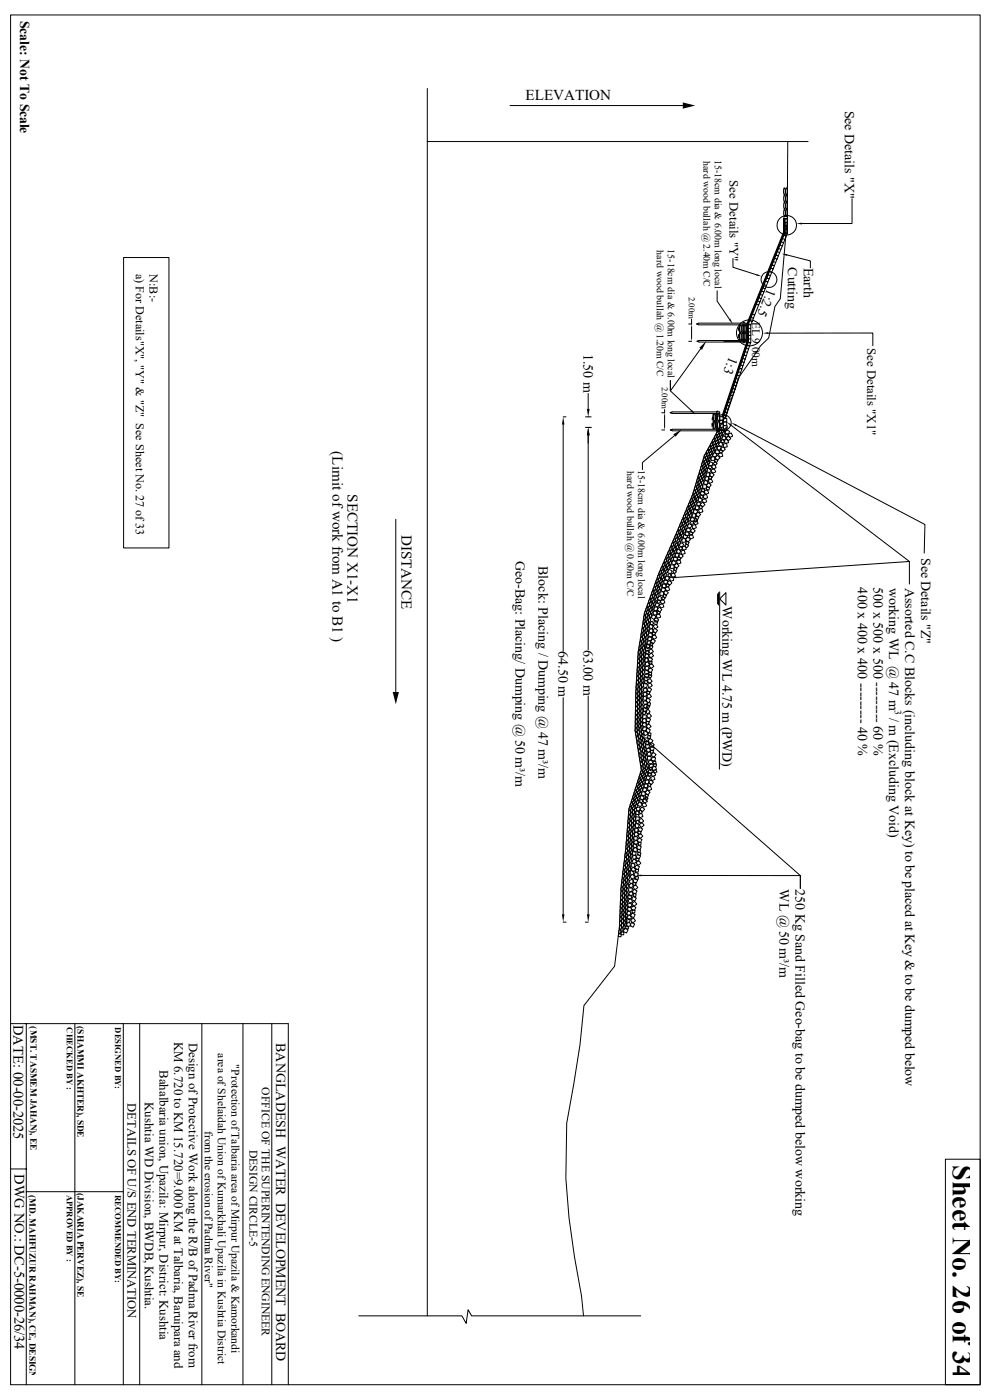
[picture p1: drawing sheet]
<svg xmlns="http://www.w3.org/2000/svg" width="297mm" height="420mm" viewBox="0 0 297 420" stroke-linecap="round" stroke-linejoin="round" font-family="sans-serif">
<defs><g id="words">
<text font-size="8.4" x="285.6" y="349.5" transform="rotate(90 285.6 349.5)">Sheet No. 26 of 34</text>
<g font-size="4.5">
<text x="157.5" y="29.9">ELEVATION</text>
<text x="99.6" y="135.4" transform="rotate(90 99.6 135.4)">(Limit of work from A1 to B1 )</text>
<text x="104.2" y="148.3" transform="rotate(90 104.2 148.3)">SECTION X1-X1</text>
<text x="120.4" y="160.4" transform="rotate(90 120.4 160.4)">DISTANCE</text>
</g>
<g font-size="4.4">
<text x="4" y="307.5" transform="rotate(90 4 307.5)">DATE: 00-00-2025</text>
<text x="4.3" y="352.2" transform="rotate(90 4.3 352.2)">DWG NO.: DC-5-0000-26/34</text>
</g>
<g font-size="4.2">
<text x="253.2" y="33.2" transform="rotate(90 253.2 33.2)">See Details &quot;X&quot;</text>
<text x="236.1" y="80.2" transform="rotate(90 236.1 80.2)">Cutting</text>
<text x="240.9" y="80.3" transform="rotate(90 240.9 80.3)">Earth</text>
<text x="174.9" y="106.2" transform="rotate(90 174.9 106.2)">1.50 m</text>
<text x="276.1" y="167.3" transform="rotate(90 276.1 167.3)">See Details &quot;Z&quot;</text>
<text x="154.5" y="168.3" transform="rotate(90 154.5 168.3)">Geo-Bag: Placing/ Dumping @ 50 m³/m</text>
<text x="161.4" y="169.8" transform="rotate(90 161.4 169.8)">Block: Placing / Dumping @ 47 m³/m</text>
<text x="257" y="176.2" transform="rotate(90 257 176.2)">400 x 400 x 400 --------- 40 %</text>
<text x="261.7" y="176.1" transform="rotate(90 261.7 176.1)">500 x 500 x 500 --------- 60 %</text>
<text x="266.5" y="176.3" transform="rotate(90 266.5 176.3)">working WL @ 47 m / m (Excluding Void)</text>
<text x="271.3" y="176.3" transform="rotate(90 271.3 176.3)">Assorted C.C Blocks (including block at Key) to be placed at Key &amp; to be dumped below</text>
<text x="216.5" y="181.9" transform="rotate(90 216.5 181.9)">Working WL 4.75 m (PWD)</text>
<text x="167.4" y="195.4" transform="rotate(90 167.4 195.4)">64.50 m</text>
<text x="174.9" y="194.9" transform="rotate(90 174.9 194.9)">63.00 m</text>
<text x="233.6" y="266.8" transform="rotate(90 233.6 266.8)">WL @ 50 m³/m</text>
<text x="238.4" y="266.7" transform="rotate(90 238.4 266.7)">250 Kg Sand Filled Geo-bag to be dumped below working</text>
<text x="82.8" y="312.9" transform="rotate(90 82.8 312.9)">BANGLADESH WATER DEVELOPMENT BOARD</text>
</g>
<g font-size="4.1">
<text x="6" y="6.2" transform="rotate(90 6 6.2)">Scale: Not To Scale</text>
<text x="230" y="86.4" transform="rotate(112 230 86.4)">1:2.5</text>
<text x="218.6" y="106.7" transform="rotate(112 218.6 106.7)">1:3</text>
</g>
<g font-size="3.9">
<text x="218.6" y="54.1" transform="rotate(90 218.6 54.1)">See Details &quot;Y&quot;</text>
<text x="259.9" y="104.4" transform="rotate(90 259.9 104.4)">See Details &quot;X1&quot;</text>
<text x="52.2" y="312.5" transform="rotate(90 52.2 312.5)">KM 6.720 to KM 15.720=9.000 KM at Talbaria, Baruipara and</text>
<text x="56.6" y="312.8" transform="rotate(90 56.6 312.8)">Design of Protective Work along the R/B of Padma River from</text>
<text x="47.8" y="321.1" transform="rotate(90 47.8 321.1)">Bahalbaria union, Upazila: Mirpur, District: Kushtia</text>
<text x="43.4" y="330.6" transform="rotate(90 43.4 330.6)">Kushtia WD Division, BWDB, Kushtia.</text>
</g>
<text font-size="3.8" x="38.2" y="330.9" transform="rotate(90 38.2 330.9)">DETAILS OF U/S END TERMINATION</text>
<g font-size="3.6">
<text x="40.7" y="82.1" transform="rotate(90 40.7 82.1)">a) For Details&quot;X&quot;, &quot;Y&quot; &amp; &quot;Z&quot; See Sheet No. 27 of 33</text>
<text x="44.8" y="82.3" transform="rotate(90 44.8 82.3)">N:B:-</text>
</g>
<g font-size="3.5">
<text x="65.3" y="316" transform="rotate(90 65.3 316)">area of Shelaidah Union of Kumarkhali Upazila in Kushtia District</text>
<text x="69.3" y="319.3" transform="rotate(90 69.3 319.3)">&quot;Protection of Talbaria area of Mirpur Upazila &amp; Kamorkandi</text>
<text x="78.5" y="326.1" transform="rotate(90 78.5 326.1)">OFFICE OF THE SUPERINTENDING ENGINEER</text>
<text x="61.3" y="339.2" transform="rotate(90 61.3 339.2)">from the erosion of Padma River&quot;</text>
<text x="74.8" y="345" transform="rotate(90 74.8 345)">DESIGN CIRCLE-5</text>
</g>
<text font-size="3.4" x="225.4" y="96.5" transform="rotate(90 225.4 96.5)">EL 9.00m</text>
<g font-size="3">
<text x="214.2" y="47.9" transform="rotate(90 214.2 47.9)">15-18cm dia &amp; 6.00m long local</text>
<text x="210.8" y="48.2" transform="rotate(90 210.8 48.2)">hard wood bullah @ 2.40m C/C</text>
<text x="196.8" y="75.1" transform="rotate(90 196.8 75.1)">hard wood bullah @ 1.20m C/C</text>
<text x="200.2" y="74.8" transform="rotate(90 200.2 74.8)">15-18cm dia &amp; 6.00m long local</text>
<text x="187.9" y="141.2" transform="rotate(90 187.9 141.2)">hard wood bullah @ 0.60m C/C</text>
<text x="191.3" y="140.9" transform="rotate(90 191.3 140.9)">15-18cm dia &amp; 6.00m long local</text>
</g>
<text font-size="2.9" x="268.2" y="213" transform="rotate(90 268.2 213)">3</text>
<g font-size="2.8">
<text x="9.1" y="307.9" transform="rotate(90 9.1 307.9)">(MST. TASMEM JAHAN), EE</text>
<text x="23.2" y="307.9" transform="rotate(90 23.2 307.9)">(SHAMMI AKHTER), SDE</text>
<text x="8.9" y="358.5" transform="rotate(90 8.9 358.5)">(MD. MAHFUZUR RAHMAN), CE, DESIGN</text>
<text x="23.2" y="357.9" transform="rotate(90 23.2 357.9)">(JAKARIA PERVEZ), SE</text>
</g>
<g font-size="2.6">
<text x="206.4" y="89" transform="rotate(90 206.4 89)">2.00m</text>
<text x="198.3" y="116" transform="rotate(90 198.3 116)">2.00m</text>
<text x="20" y="308.2" transform="rotate(90 20 308.2)">CHECKED BY :</text>
<text x="34.5" y="308.2" transform="rotate(90 34.5 308.2)">DESIGNED BY:</text>
<text x="20" y="358.4" transform="rotate(90 20 358.4)">APPROVED BY :</text>
<text x="34.5" y="358.4" transform="rotate(90 34.5 358.4)">RECOMMENDED BY:</text>
</g>
</g></defs>
<g fill="none" stroke="#000" stroke-width=".3">
<path d="M3.2 4.5h290.6v410.9h-290.6zM128.1 26.5v368.3M152.9 31.7h51.7M128.1 42.5h114.1M235 56.3a1.96 1.96 0 0 1 0 2.1l-.2-.7zM235 58.5a1.48 1.48 0 0 1 .3 1.9l-.1 .2a1.48 1.48 0 0 1-.3-1.9zM235.6 58.5a1.48 1.48 0 0 1 .2 1.9v.2a1.48 1.48 0 0 1-.3-1.9zM235.6 56.3a1.96 1.96 0 0 1 0 2.1l-.2-.7zM236 55.2v14.7M236.1 42.5l-.2 23.5-2.1 23.6-1.6 2.3-1.8 9.5-2.5 2.4-6.5 9.4-4 11.7-6.3 11.8-3.6 11.8-10.1 23.6-4.2 11.8-1.9 11.7-.8 11.8-.2 11.8 1.9 11.8-3.7 11.7-1 11.8-1.4 11.8-.5 11.8-1.4 11.8-9.2 11.8-1.2 11.7-4 23.6a194.1 194.1 0 0 0 4.5 51.8l.6 6M255.4 59.6v7.5h-15.1M37 77.3h13.6v87.1h-13.6z"/>
<path d="M219.7 77.6v2.6l7 2.2M231.4 79.5l.7 .2M231.8 78.5l.7 .2M232.2 77.5l.7 .3M232.6 76.5l.7 .3M233 75.5l.6 .3M233.4 74.5l.6 .3M233.8 73.5l.6 .3M234.2 72.6l.6 .2M234.6 71.6l.6 .2M234.9 70.6l.7 .3M235 60.7a1.48 1.48 0 0 1 .3 1.9l-.1 .1a1.48 1.48 0 0 1-.3-1.8z"/>
<path d="M235 62.9a1.48 1.48 0 0 1 .3 1.8l-.1 .2a1.48 1.48 0 0 1-.3-1.9zM235.1 65.6v4.1l-11.1 27.5v5.4l-7.4 22.4M235.3 67.8h.7M235.3 69.7l-11 27.6v5.4l.6 .3M235.3 68.8h.7M235.6 60.7a1.48 1.48 0 0 1 .3 1.9l-.1 .1a1.48 1.48 0 0 1-.3-1.8zM235.6 62.8a1.48 1.48 0 0 1 .3 1.9l-.1 .2a1.48 1.48 0 0 1-.3-1.9zM235.9 76.5l7 1.8v2M236 64.9h-1.1v.7h1.1h-.7v4.3l.6 .2M236 66.7h-.7v3.2h.7M236 65.6h-1.2v4l-11 27.6v5.4l-7.5 22.4M236 69.9l-11 27.6"/>
<path d="M207.3 95.8v1.4h-.9M207.3 98.2v3.2M208.7 97.2l.7-.3h14.2v.6h-14.2zM214.9 87.2v3.1l3.7 5.5M221.7 98.7l-.3-.3 .3 .3-.3 .3M221.7 98.9l-.3-.2 .3 .2-.3 .4M221.7 97.5v4.7M221.9 97.5a2.06 2.06 0 0 1 .1 2.3l-.3-1.1zM221.9 99.8a2.06 2.06 0 0 1 .1 2.3l-.3-1.1zM222.5 97.5a2.06 2.06 0 0 1 .1 2.3l-.3-1.1zM222.6 99.8a2.06 2.06 0 0 1 0 2.3l-.2-1.1zM222.7 96.9l.1-.2 .3 .2"/>
<path d="M222.7 97.5l.1 .2 .3-.2M222.7 97.1l.1 5.7M223.2 97.4a2.06 2.06 0 0 1 .1 2.3l-.3-1zM223.2 99.7a2.06 2.06 0 0 1 .1 2.4l-.3-1.1zM223.6 97.5v5.1h-14.1l-.7-.2 .7-.2h14.1M224.3 98.5h.7M224.3 97.5h.7M224.3 97.2l.7 .3M224.7 96.2l.7 .3M225 99.6h-.7v3.1h.7M225 97.5v5.2M225.1 95.2l.7 .3"/>
<path d="M225.5 94.2l.6 .3M226.7 91.3l.6 .2M227.1 90.3l.7 .3M227.5 89.3l.6 .3M227.9 88.3l.6 .3M228.3 87.3l.6 .3M228.6 86.4l.7 .2M229.1 85.4l.6 .2M229.4 84.4l.7 .2M229.8 83.4l.7 .3M230.2 99.9h31.4v3.8M230.3 82.4l.6 .3"/>
<path d="M230.6 81.4l.7 .3M231 80.4l.7 .3M176.3 118v4.7M206.4 102.4h.9M210 104.6l-9.1 12.7v-3.1v3.1l6.3 5.8M216.6 102.2l.6 .2h6.4M218.6 119.6l.7 .2M218.9 118.6l.7 .2M219.3 117.6l.7 .2M219.6 116.5l.7 .3M220 115.6l.6 .2M220.3 114.6l.7 .2"/>
<path d="M220.6 113.5l.7 .2M221 112.5l.7 .3M221.3 111.5l.7 .3M221.7 100.8l-.3-.3 .3 .3-.4 .3M221.7 101l-.3-.3 .3 .3-.4 .3M221.7 110.5l.6 .2M222 109.5l.6 .2M222.3 108.5l.7 .3M222.6 107.5l.7 .2M222.7 102.2l.1-.3 .3 .3M222.7 102.6l.1 .3 .3-.3M223 106.5l.6 .2"/>
<path d="M223.3 105.5l.7 .2M223.6 104.5l.7 .2M224 103.5l.7 .2M224.3 100.6h.7zM224.3 101.7h.7M224.3 100.6h.7M224.3 102.6l-7.6 22.7 .7 .2 7.6-22.8M168.8 125.1h.8M168.8 127.4v68M175.5 128.2h1.7M175.5 125.1h1.7M176.3 130.6v64.3"/>
<path d="M198.3 129h.9M199.2 122.9v.9h-.9M199.2 124.8v3.3M202.1 130.7l-9.6 8.1v2.1M210.4 138.8l.3-.3a.64 .64 0 0 1 .3 .7 .64 .64 0 0 1-.6 .5zM210.8 139.5l.3-.3a.64 .64 0 0 1 .2 .7 .64 .64 0 0 1-.6 .4zM210.9 137.6l.3-.3a.64 .64 0 0 1 .2 .7 .64 .64 0 0 1-.6 .4zM211.2 138.3l.3-.3a.64 .64 0 0 1 .2 .7 .64 .64 0 0 1-.6 .4zM211.3 136.4l.3-.3a.63 .63 0 0 1 .1 .7 .63 .63 0 0 1-.7 .4zM211.5 138.9l.3-.3a.64 .64 0 0 1 .2 .6 .64 .64 0 0 1-.5 .5zM211.5 137l.3-.3a.64 .64 0 0 1 .3 .7 .64 .64 0 0 1-.6 .5zM211.8 139.5l.3-.3a.64 .64 0 0 1 .3 .7 .64 .64 0 0 1-.6 .5z"/>
<path d="M211.9 137.6l.3-.3a.64 .64 0 0 1 .2 .7 .64 .64 0 0 1-.6 .5zM212.1 135h.1a.63 .63 0 0 1 .1 .7 .63 .63 0 0 1-.6 .3l.1-.6zM212.1 136.1l.3-.3a.63 .63 0 0 1 .1 .7 .63 .63 0 0 1-.7 .4zM212.2 138.4l.3-.3a.64 .64 0 0 1 .2 .7 .64 .64 0 0 1-.5 .4zM212.3 136.8l.3-.2a.63 .63 0 0 1 .1 .7 .63 .63 0 0 1-.7 .3zM212.4 137.6l.3-.3a.63 .63 0 0 1 .1 .8 .63 .63 0 0 1-.6 .3zM212.5 134.2l.3-.3a.63 .63 0 0 1 .1 .7 .63 .63 0 0 1-.6 .4zM212.7 134.9l.3-.2a.63 .63 0 0 1 .1 .7 .63 .63 0 0 1-.6 .3zM212.7 138.5l1 .4-.4 1-1-.5zM212.9 135.7l.3-.3a.63 .63 0 0 1 .1 .7 .63 .63 0 0 1-.7 .4zM213.1 136.4l.3-.2a.63 .63 0 0 1 .1 .7 .63 .63 0 0 1-.7 .3zM213.1 137.1l1.1-.1v1.1h-1.1z"/>
<path d="M213.1 133l.3-.2a.63 .63 0 0 1 .1 .7 .63 .63 0 0 1-.6 .3zM213.2 139.8l1-.5 .4 1-.9 .5zM213.3 133.8l.3-.2a.63 .63 0 0 1 .1 .7 .63 .63 0 0 1-.7 .3zM213.4 134.6l.3-.2a.63 .63 0 0 1 .1 .7 .63 .63 0 0 1-.6 .3zM213.7 135.4l.3-.3a.63 .63 0 0 1 .1 .8 .63 .63 0 0 1-.7 .3zM213.7 125.3l-.3-.3 .3 .3-.3 .3M213.7 125.6l-.3-.3 .3 .3-.3 .3M213.7 127.4l-.3-.3 .3 .3-.3 .3M213.7 127.6l-.3-.3 .3 .3-.3 .4M213.7 124v4.8M213.7 131.8l.3-.2a.63 .63 0 0 1 .1 .7 .63 .63 0 0 1-.6 .3zM213.7 139l.7-.5 .5 .6-.6 .6z"/>
<path d="M214 124a2.06 2.06 0 0 1 0 2.4l-.3-1.1zM214 126.4a2.06 2.06 0 0 1 0 2.3l-.3-1.1zM214 135.8l.9 .5-.6 .9-.9-.5zM214.1 132.5l.1-.1a.63 .63 0 0 1 .1 .7 .63 .63 0 0 1-.6 .4v-.6zM214.1 133.4l.3-.2a.63 .63 0 0 1 .1 .7 .63 .63 0 0 1-.7 .3zM214.2 134.2l.3-.3a.63 .63 0 0 1 .1 .8 .63 .63 0 0 1-.6 .3zM214.3 137.3l.8-.7 .7 .8-.8 .7zM214.4 130.7l.3-.3a.63 .63 0 0 1 .1 .8 .63 .63 0 0 1-.7 .3zM214.5 137.7l.7 .4-.4 .7-.8-.4zM214.5 135h1l.1 1.1h-1.1zM214.5 131.5l.3-.3a.63 .63 0 0 1 .1 .8 .63 .63 0 0 1-.6 .3zM214.6 124a2.06 2.06 0 0 1 0 2.4l-.2-1.1z"/>
<path d="M214.6 126.4a2.06 2.06 0 0 1 .1 2.3l-.3-1.1zM214.7 132.3l.3-.3a.63 .63 0 0 1 .1 .8 .63 .63 0 0 1-.6 .3zM214.8 123.6v5.8M214.8 128.7l.1-.2 .3 .2M214.8 129.2l.1 .3 .3-.3M214.8 123.6l.1-.3 .3 .3M214.8 124.1l.1 .2 .3-.2M214.9 133.1l.3-.3a.63 .63 0 0 1 .1 .7 .63 .63 0 0 1-.7 .4zM215 129.6l.3-.2a.63 .63 0 0 1 .1 .7 .63 .63 0 0 1-.7 .3zM215 133.9h1.1v1.1h-1.1zM215.1 130.3l.3-.2a.63 .63 0 0 1 .1 .7 .63 .63 0 0 1-.6 .3zM215.3 124a2.06 2.06 0 0 1 0 2.4l-.2-1.1z"/>
<path d="M215.3 126.4a2.06 2.06 0 0 1 0 2.3l-.2-1.1zM215.3 136.1l1-.3 .3 1.1-1 .2zM215.3 131.1l.3-.2a.63 .63 0 0 1 .1 .7 .63 .63 0 0 1-.6 .4zM215.5 131.9l.3-.2a.63 .63 0 0 1 .1 .7 .63 .63 0 0 1-.6 .3zM215.6 128.4l.3-.2a.63 .63 0 0 1 .1 .7 .63 .63 0 0 1-.7 .3zM215.7 125h1v1.1h-1zM215.7 126.1h1v1h-1zM215.7 127.1h1v1.1h-1zM215.7 124h-14.2l-.7-.2 .7-.2h14.2v5.6h-14.2l-.6-.2 .6-.2h14.2M215.7 129.3l.3-.3a.63 .63 0 0 1 .1 .8 .63 .63 0 0 1-.6 .3zM215.9 132.5l.8 .6-.5 .9-.9-.6zM215.9 130l.3-.2a.63 .63 0 0 1 .1 .7 .63 .63 0 0 1-.7 .4z"/>
<path d="M215.9 134.7l.8-.7 .7 .8-.8 .7zM215.9 134.9l.8 .4-.5 .7-.7-.4zM216 132.1l.8-.3 .3 .8-.8 .3zM216.1 130.8l.3-.2a.63 .63 0 0 1 .1 .7 .63 .63 0 0 1-.6 .3zM216.3 128.2l-.1 .8 .6-.4M216.7 133.3l1-.3 .3 1-1 .3zM216.7 129.7l.3-.3a.63 .63 0 0 1 .1 .7 .63 .63 0 0 1-.6 .4zM216.7 125.5h1.1v1.1h-1.1zM216.7 126.6h1.1v1h-1.1zM216.7 128.7l-.4 .6 .1 .5 .5-.4 .1-.7M216.7 127.9l.2 .1M216.8 130.7l.9 .6-.6 .9-.9-.6z"/>
<path d="M216.9 127.6l1.1 .2-.2 1.1-1.1-.2zM217 124.6l.6 .2M217 132l1.1-.2 .3 1-1.1 .3zM217.2 130.5l.7-.4 .4 .7-.7 .4zM217.3 123.6l.7 .2M217.3 128.5l.3-.2a.63 .63 0 0 1 .1 .7 .63 .63 0 0 1-.6 .3zM217.5 131.5l.9-.7 .6 .8-.8 .7zM217.6 122.6l.7 .2M217.7 128.9l1 .5-.5 1-.9-.5zM218 121.6l.6 .2M218.2 130.3l1-.4 .4 1-1 .4zM218.3 120.6l.6 .2"/>
<path d="M219.1 127.6l53.4 40.8v6.8M220.6 127.6l56.6 29.8-.2 8.5M118.6 155.8v51.8M203.1 159.3l.1-.1a.64 .64 0 0 1 .2 .7 .64 .64 0 0 1-.5 .5l-.1-.6zM203.4 158.3l.3-.3a.64 .64 0 0 1 .2 .7 .64 .64 0 0 1-.5 .4zM203.6 159.2l.3-.3a.64 .64 0 0 1 .2 .7 .64 .64 0 0 1-.6 .4zM203.9 157.1l.3-.3a.64 .64 0 0 1 .2 .7 .64 .64 0 0 1-.6 .4zM204 159.6l.3-.3a.64 .64 0 0 1 .3 .7 .64 .64 0 0 1-.6 .5zM204.1 157.9l.3-.3a.64 .64 0 0 1 .3 .7 .64 .64 0 0 1-.6 .5zM204.4 155.9l.3-.3a.64 .64 0 0 1 .2 .7 .64 .64 0 0 1-.6 .5zM204.6 158.4l.3-.3a.64 .64 0 0 1 .2 .7 .64 .64 0 0 1-.6 .5zM204.6 156.8l.3-.3a.64 .64 0 0 1 .2 .7 .64 .64 0 0 1-.5 .4z"/>
<path d="M204.9 154.7l.3-.3a.64 .64 0 0 1 .2 .7 .64 .64 0 0 1-.5 .5zM204.9 159.1l.3-.3a.64 .64 0 0 1 .2 .7 .64 .64 0 0 1-.5 .4zM205.1 157.2l.3-.3a.64 .64 0 0 1 .2 .7 .64 .64 0 0 1-.6 .5zM205.1 155.6l.3-.3a.64 .64 0 0 1 .2 .7 .64 .64 0 0 1-.5 .4zM205.3 159.6h1.1l.1 1-1.1 .1zM205.4 153.5l.3-.3a.64 .64 0 0 1 .2 .7 .64 .64 0 0 1-.5 .4zM205.4 157.9l.3-.3a.64 .64 0 0 1 .2 .7 .64 .64 0 0 1-.5 .4zM205.6 156l.3-.3a.64 .64 0 0 1 .2 .7 .64 .64 0 0 1-.6 .4zM205.6 154.4l.3-.3a.64 .64 0 0 1 .2 .7 .64 .64 0 0 1-.5 .4zM205.7 158.5l1.1-.1 .1 1.1-1 .1zM205.9 152.3l.3-.3a.64 .64 0 0 1 .2 .7 .64 .64 0 0 1-.5 .4zM205.9 156.7l.3-.3a.64 .64 0 0 1 .2 .7 .64 .64 0 0 1-.5 .4z"/>
<path d="M206.1 154.8l.3-.3a.64 .64 0 0 1 .2 .7 .64 .64 0 0 1-.6 .5zM206.1 153l.3-.3a.64 .64 0 0 1 .2 .7 .64 .64 0 0 1-.5 .4zM206.4 151.1l.3-.3a.64 .64 0 0 1 .2 .7 .64 .64 0 0 1-.5 .4zM206.4 155.5l.3-.3a.64 .64 0 0 1 .2 .7 .64 .64 0 0 1-.5 .4zM206.5 153.6l.3-.3a.64 .64 0 0 1 .2 .7 .64 .64 0 0 1-.6 .4zM206.5 157.1l.9 .5-.5 .9-.9-.5zM206.6 151.8l.3-.3a.64 .64 0 0 1 .3 .7 .64 .64 0 0 1-.6 .4zM206.8 154.3l.3-.3a.64 .64 0 0 1 .2 .7 .64 .64 0 0 1-.5 .4zM206.8 156.6l.8-.3 .4 .7-.8 .4zM206.9 149.9l.3-.3a.64 .64 0 0 1 .2 .7 .64 .64 0 0 1-.5 .4zM206.9 159.5l.8 .3-.4 .8-.7-.4zM207 152.4l.3-.3a.64 .64 0 0 1 .2 .7 .64 .64 0 0 1-.6 .4z"/>
<path d="M207.1 150.6l.3-.3a.64 .64 0 0 1 .3 .7 .64 .64 0 0 1-.6 .4zM207.3 155.2l.9 .5-.4 .9-1-.5zM207.3 157.7l1.1-.4 .3 1-1 .4zM207.4 154.2l1-.1 .1 1-1 .1zM207.4 148.7l.3-.3a.64 .64 0 0 1 .3 .7 .64 .64 0 0 1-.6 .4zM207.6 158.5l.8 .8-.8 .7-.7-.7zM207.6 152.7a.64 .64 0 0 1 .2 .7 .64 .64 0 0 1-.5 .5l-.1-.6zM207.6 149.4l.3-.3a.64 .64 0 0 1 .3 .7 .64 .64 0 0 1-.6 .4zM207.8 150.9a.64 .64 0 0 1 .2 .7 .64 .64 0 0 1-.6 .4v-.6zM207.8 151.8l.3-.2a.64 .64 0 0 1 .2 .6 .64 .64 0 0 1-.5 .5zM207.9 147.4l.3-.2a.64 .64 0 0 1 .2 .6 .64 .64 0 0 1-.6 .5zM207.9 156.5l1-.4 .3 1-1 .4z"/>
<path d="M208 150l.3-.3a.64 .64 0 0 1 .2 .7 .64 .64 0 0 1-.6 .4zM208.2 148.2l.2-.3a.64 .64 0 0 1 .3 .7 .64 .64 0 0 1-.6 .4zM208.2 152.8l.9 .5-.5 .9-.9-.4zM208.2 146.2l.3-.3a.64 .64 0 0 1 .3 .7 .64 .64 0 0 1-.6 .5zM208.3 150.7l.3-.3a.64 .64 0 0 1 .2 .7 .64 .64 0 0 1-.5 .4zM208.4 151.8l1-.1 .1 1.1-1 .1zM208.5 148.8l.3-.3a.64 .64 0 0 1 .2 .7 .64 .64 0 0 1-.6 .4zM208.5 155.5l.6 .6-.6 .6-.6-.6zM208.6 144.9l.3-.2a.64 .64 0 0 1 .2 .6 .64 .64 0 0 1-.5 .5zM208.7 154.8l.8 .4-.4 .7-.7-.4zM208.8 150.7l1-.1 .2 1.1-1 .1zM208.8 149.4l.3-.3a.64 .64 0 0 1 .3 .7 .64 .64 0 0 1-.6 .5z"/>
<path d="M208.9 146.6a.64 .64 0 0 1 .2 .7 .64 .64 0 0 1-.6 .4v-.5zM208.9 145.7l.3-.3a.64 .64 0 0 1 .2 .7 .64 .64 0 0 1-.5 .4zM208.9 147.5l.3-.3a.64 .64 0 0 1 .2 .7 .64 .64 0 0 1-.5 .4zM209 143.7l.3-.3a.64 .64 0 0 1 .2 .7 .64 .64 0 0 1-.6 .5zM209.2 153.6l.8 .7-.7 .8-.8-.7zM209.3 146.3l.2-.3a.64 .64 0 0 1 .3 .7 .64 .64 0 0 1-.6 .4zM209.3 148.2l.2-.3a.64 .64 0 0 1 .3 .7 .64 .64 0 0 1-.6 .4zM209.3 152.9l1-.4 .4 1-1 .4zM209.3 142.5l.3-.3a.64 .64 0 0 1 .3 .7 .64 .64 0 0 1-.6 .4zM209.3 144.4l.3-.3a.64 .64 0 0 1 .3 .7 .64 .64 0 0 1-.6 .5zM209.5 149.3l1 .5-.5 .9-.9-.5zM209.6 146.9l.3-.3a.64 .64 0 0 1 .2 .7 .64 .64 0 0 1-.6 .5z"/>
<path d="M209.7 143.2l.3-.3a.64 .64 0 0 1 .2 .7 .64 .64 0 0 1-.6 .5zM209.7 145l.3-.3a.64 .64 0 0 1 .2 .7 .64 .64 0 0 1-.6 .5zM209.7 141.3l.3-.3a.64 .64 0 0 1 .2 .7 .64 .64 0 0 1-.5 .4zM209.7 148.8l.7-.3 .4 .7-.7 .4zM209.8 151.6l.8 .3-.4 .8-.7-.4zM210 143.8l.3-.3a.64 .64 0 0 1 .2 .7 .64 .64 0 0 1-.5 .5zM210 145.7l.3-.3a.64 .64 0 0 1 .2 .7 .64 .64 0 0 1-.5 .5zM210.1 142l.3-.3a.64 .64 0 0 1 .2 .7 .64 .64 0 0 1-.6 .4zM210.1 140l.3-.3a.64 .64 0 0 1 .2 .7 .64 .64 0 0 1-.5 .5zM210.3 147.3l.9 .5-.5 1-.9-.5zM210.4 144.4l.3-.3a.64 .64 0 0 1 .2 .7 .64 .64 0 0 1-.6 .5zM210.4 142.6l.3-.3a.64 .64 0 0 1 .2 .7 .64 .64 0 0 1-.5 .4z"/>
<path d="M210.4 140.8l.3-.3a.64 .64 0 0 1 .3 .7 .64 .64 0 0 1-.6 .4zM210.4 149.9l1.1-.3 .3 .9-1 .4zM210.5 145.5l1.1-.2 .2 1.1-1.1 .2zM210.5 150.6l.8 .8-.8 .7-.7-.7zM210.6 146.5l.7 .5-.5 .7-.7-.5zM210.7 148.7l1-.4 .4 1-1 .4zM210.7 143.2l.3-.3a.64 .64 0 0 1 .3 .7 .64 .64 0 0 1-.6 .5zM210.8 141.4l.3-.3a.64 .64 0 0 1 .2 .6 .64 .64 0 0 1-.6 .5zM211 147.3l1-.4 .4 1.1-1 .3zM211.1 140.1l.3-.3a.64 .64 0 0 1 .2 .7 .64 .64 0 0 1-.5 .4zM211.1 142l.3-.3a.64 .64 0 0 1 .2 .7 .64 .64 0 0 1-.5 .4zM211.2 143.2l1-.3 .2 1.1-1 .2z"/>
<path d="M211.2 144.1l1 .4-.4 1-1-.4zM211.5 140.8l.3-.3a.64 .64 0 0 1 .2 .7 .64 .64 0 0 1-.6 .4zM211.5 142l1.1-.2 .2 1-1 .2zM211.9 146l.8 .3-.3 .8-.8-.3zM212.1 140.5l1 .4-.4 1-.9-.5zM212.2 144.1l.9-.5 .5 1-.9 .4zM212.3 140l.6-.4 .5 .7-.7 .5zM212.3 144.8l.8 .7-.6 .8-.8-.6zM212.6 142.7l.8 .3-.3 .8-.8-.3zM213.1 141l.9-.4 .5 1-1 .4zM213.2 141.7l.8 .7-.6 .9-.8-.7zM195 178.8l.3-.3a.64 .64 0 0 1 .2 .7 .64 .64 0 0 1-.6 .4z"/>
<path d="M195.2 179.7l.3-.3a.64 .64 0 0 1 .3 .7 .64 .64 0 0 1-.6 .4zM195.4 177.5l.3-.3a.64 .64 0 0 1 .2 .7 .64 .64 0 0 1-.5 .5zM195.7 178.4l.3-.3a.64 .64 0 0 1 .2 .7 .64 .64 0 0 1-.5 .5zM195.9 176.3l.3-.3a.64 .64 0 0 1 .2 .7 .64 .64 0 0 1-.6 .5zM196.1 177.2l.3-.3a.64 .64 0 0 1 .3 .7 .64 .64 0 0 1-.6 .5zM196.1 178.9l.3-.3a.64 .64 0 0 1 .3 .7 .64 .64 0 0 1-.6 .4zM196.3 175.1l.3-.3a.64 .64 0 0 1 .2 .7 .64 .64 0 0 1-.5 .5zM196.5 179.5l.3-.3a.64 .64 0 0 1 .2 .7 .64 .64 0 0 1-.6 .5zM196.6 176l.3-.3a.64 .64 0 0 1 .2 .7 .64 .64 0 0 1-.5 .4zM196.6 177.7l.3-.3a.64 .64 0 0 1 .2 .7 .64 .64 0 0 1-.5 .4zM196.7 174l.3-.3a.64 .64 0 0 1 .2 .7 .64 .64 0 0 1-.5 .4zM196.9 178.4l.3-.3a.64 .64 0 0 1 .3 .6 .64 .64 0 0 1-.6 .5z"/>
<path d="M197 174.8l.3-.3a.64 .64 0 0 1 .2 .7 .64 .64 0 0 1-.5 .4zM197 176.4l.3-.3a.64 .64 0 0 1 .2 .7 .64 .64 0 0 1-.5 .4zM197.4 177.1l.3-.3a.64 .64 0 0 1 .2 .7 .64 .64 0 0 1-.6 .5zM197.4 173.6l.3-.3a.64 .64 0 0 1 .2 .7 .64 .64 0 0 1-.5 .5zM197.4 172.4a.64 .64 0 0 1 .3 .7 .64 .64 0 0 1-.6 .5v-.6zM197.4 175.2l.3-.3a.64 .64 0 0 1 .3 .7 .64 .64 0 0 1-.6 .5zM197.6 178.8l.9 .6-.5 .9-1-.6zM197.7 171.5l.3-.3a.64 .64 0 0 1 .2 .7 .64 .64 0 0 1-.6 .4zM197.7 177.6l1.1-.1 .1 1.1h-1.1zM197.9 172.4l.3-.3a.64 .64 0 0 1 .2 .7 .64 .64 0 0 1-.6 .4zM197.9 174.1l.3-.3a.64 .64 0 0 1 .2 .7 .64 .64 0 0 1-.6 .4zM198.1 175.6a.64 .64 0 0 1 .2 .7 .64 .64 0 0 1-.6 .4v-.6z"/>
<path d="M198.1 179.5l.6-.6 .6 .6-.6 .6zM198.2 170.3l.3-.3a.64 .64 0 0 1 .2 .7 .64 .64 0 0 1-.6 .5zM198.2 174.8l.3-.3a.64 .64 0 0 1 .2 .6 .64 .64 0 0 1-.5 .5zM198.3 171.2l.3-.3a.64 .64 0 0 1 .3 .6 .64 .64 0 0 1-.6 .5zM198.5 175.3l1-.1 .1 1-1.1 .1zM198.5 172.7l.1-.1a.64 .64 0 0 1 .3 .6 .64 .64 0 0 1-.6 .5l-.1-.6zM198.6 176.2l.9 .6-.5 .9-1-.5zM198.7 173.5l.3-.3a.64 .64 0 0 1 .2 .7 .64 .64 0 0 1-.6 .5zM198.7 169.1l.3-.3a.64 .64 0 0 1 .2 .7 .64 .64 0 0 1-.5 .5zM198.8 171.6l.3-.3a.64 .64 0 0 1 .2 .7 .64 .64 0 0 1-.5 .4zM198.9 169.9l.3-.3a.64 .64 0 0 1 .2 .7 .64 .64 0 0 1-.6 .5zM198.9 174.2l1.1-.1 .1 1-1 .1z"/>
<path d="M199.1 178.2l.7 .4-.4 .8-.7-.4zM199.1 172.3l.3-.3a.64 .64 0 0 1 .3 .6 .64 .64 0 0 1-.6 .5zM199.2 167.9l.3-.3a.64 .64 0 0 1 .2 .7 .64 .64 0 0 1-.5 .4zM199.3 170.4l.3-.3a.64 .64 0 0 1 .2 .7 .64 .64 0 0 1-.5 .4zM199.4 176.3l1-.3 .3 1-1 .3zM199.4 168.7l.3-.3a.64 .64 0 0 1 .3 .7 .64 .64 0 0 1-.6 .5zM199.6 177.1l.7 .7-.7 .8-.8-.8zM199.6 171.1l.3-.3a.64 .64 0 0 1 .3 .7 .64 .64 0 0 1-.6 .4zM199.7 166.7l.3-.3a.64 .64 0 0 1 .3 .7 .64 .64 0 0 1-.6 .4zM199.8 172.7l.9 .6-.5 .9-1-.5zM199.9 169.2l.3-.3a.64 .64 0 0 1 .2 .7 .64 .64 0 0 1-.6 .5zM199.9 174.8l.8-.7 .7 .8-.8 .7z"/>
<path d="M199.9 167.5l.3-.3a.64 .64 0 0 1 .3 .7 .64 .64 0 0 1-.6 .5zM199.9 175l.8 .4-.4 .7-.7-.3zM200.1 172.3l.7-.3 .4 .8-.8 .3zM200.2 169.9l.3-.3a.64 .64 0 0 1 .2 .7 .64 .64 0 0 1-.5 .4zM200.3 165.5l.3-.3a.64 .64 0 0 1 .2 .7 .64 .64 0 0 1-.6 .4zM200.4 168l.3-.3a.64 .64 0 0 1 .2 .7 .64 .64 0 0 1-.6 .4zM200.4 166.3l.3-.3a.64 .64 0 0 1 .3 .7 .64 .64 0 0 1-.6 .5zM200.5 170.8l1 .5-.5 .9-1-.5zM200.6 173.4l1-.3 .3 1-.9 .3zM200.7 168.7l.3-.3a.64 .64 0 0 1 .2 .6 .64 .64 0 0 1-.5 .5zM200.8 164.3l.3-.3a.64 .64 0 0 1 .3 .7 .64 .64 0 0 1-.6 .4zM200.9 166.8l.3-.3a.64 .64 0 0 1 .2 .7 .64 .64 0 0 1-.5 .4z"/>
<path d="M200.9 169.5l1.1-.1 .1 1.1-1.1 .1zM201 165.1l.3-.3a.64 .64 0 0 1 .2 .7 .64 .64 0 0 1-.5 .5zM201.1 172.2l1-.3 .3 1-1 .3zM201.3 167.5l.2-.3a.64 .64 0 0 1 .3 .7 .64 .64 0 0 1-.6 .4zM201.3 163.1l.3-.3a.64 .64 0 0 1 .3 .7 .64 .64 0 0 1-.6 .4zM201.4 165.6l.3-.3a.64 .64 0 0 1 .2 .7 .64 .64 0 0 1-.5 .5zM201.7 163.8l.1-.1a.64 .64 0 0 1 .3 .6 .64 .64 0 0 1-.6 .5v-.6zM201.8 168.1l.9 .6-.6 .9-.9-.6zM201.8 161.9l.3-.3a.64 .64 0 0 1 .3 .7 .64 .64 0 0 1-.6 .4zM201.8 167.2l1.1-.1 .1 1.1-1.1 .1zM202 164.4l.3-.3a.64 .64 0 0 1 .2 .7 .64 .64 0 0 1-.6 .5zM202 169.7l.7-.7 .8 .8-.8 .7z"/>
<path d="M202.1 162.7l.3-.3a.64 .64 0 0 1 .2 .7 .64 .64 0 0 1-.6 .5zM202.1 166a.64 .64 0 0 1 .2 .7 .64 .64 0 0 1-.6 .4v-.6zM202.1 170.9l.6 .6-.6 .6-.5-.6zM202.2 170.1l.7 .4-.3 .7-.8-.3zM202.3 165.1l.3-.3a.64 .64 0 0 1 .2 .7 .64 .64 0 0 1-.5 .4zM202.4 166.1l1-.1 .1 1.1-1.1 .1zM202.5 163.2l.3-.3a.64 .64 0 0 1 .2 .7 .64 .64 0 0 1-.6 .4zM202.6 161.5l.3-.3a.64 .64 0 0 1 .2 .7 .64 .64 0 0 1-.6 .5zM202.7 160.4a.64 .64 0 0 1 .2 .7 .64 .64 0 0 1-.5 .4l-.1-.5zM202.7 168.2l1.1-.3 .3 1-1 .3zM202.8 163.9l.3-.3a.64 .64 0 0 1 .2 .7 .64 .64 0 0 1-.5 .4zM203.1 160.4l.3-.3a.64 .64 0 0 1 .2 .7 .64 .64 0 0 1-.5 .4z"/>
<path d="M203.2 164.7l.8 .5-.5 .9-.9-.5zM203.3 166.8l.7-.7 .8 .7-.8 .8zM203.3 161.7a.64 .64 0 0 1 .3 .7 .64 .64 0 0 1-.6 .5l-.1-.6zM203.3 167l.8 .4-.4 .7-.8-.4zM203.5 164.3l.7-.3 .4 .7-.8 .4zM203.5 160.8l.3-.3a.64 .64 0 0 1 .3 .7 .64 .64 0 0 1-.6 .5zM203.5 162.5l.2-.1a.64 .64 0 0 1 .2 .7 .64 .64 0 0 1-.6 .4v-.6zM203.9 161.5l.3-.3a.64 .64 0 0 1 .2 .7 .64 .64 0 0 1-.6 .4zM204 165.4l1-.4 .4 1-1.1 .4zM204 162.8l.9 .5-.5 .9-.9-.5zM204.3 161.7l1.1-.2 .1 1.1-1.1 .1zM204.4 164.1l1-.3 .3 1-1 .3z"/>
<path d="M204.4 160.3l.3-.3a.64 .64 0 0 1 .2 .7 .64 .64 0 0 1-.6 .5zM205.1 160.3l1 .5-.5 .9-1-.5zM205.4 161.9l.8-.8 .7 .7-.7 .8zM205.7 163.2l.7 .5-.6 .6-.6-.5zM205.8 162.3l.7 .4-.3 .7-.8-.3zM206.5 160.7l1-.3 .4 .9-1 .4zM215.1 178.2v3M215.3 177.8v3.7M215.7 179.7l1.9-1.9v3.7zM215.7 177.5l-.1 53.3M272.5 168.4l-69.8 4.8M191.2 199.1l.1-.1a.63 .63 0 0 1 .4 .6 .63 .63 0 0 1-.5 .6z"/>
<path d="M191.2 197.8l.1-.1a.63 .63 0 0 1 .4 .6 .63 .63 0 0 1-.5 .6zM191.3 196.5l.1-.1a.63 .63 0 0 1 .4 .6 .63 .63 0 0 1-.5 .6zM191.4 195.2l.1-.1a.63 .63 0 0 1 .4 .6 .63 .63 0 0 1-.5 .6zM191.6 193.9l.2-.1a.63 .63 0 0 1 .3 .6 .63 .63 0 0 1-.5 .5zM191.7 199.8l.1-.1a.63 .63 0 0 1 .4 .6 .63 .63 0 0 1-.5 .6zM191.8 198.5l.1-.1a.63 .63 0 0 1 .3 .6 .63 .63 0 0 1-.4 .6zM191.9 192.5l.1-.1a.63 .63 0 0 1 .3 .6 .63 .63 0 0 1-.4 .6zM191.9 197.2l.1-.1a.63 .63 0 0 1 .3 .6 .63 .63 0 0 1-.4 .6zM191.9 195.9l.2-.1a.63 .63 0 0 1 .3 .6 .63 .63 0 0 1-.5 .6zM192 194.6l.1-.1a.63 .63 0 0 1 .4 .6 .63 .63 0 0 1-.5 .6zM192.2 191.1a.63 .63 0 0 1 .3 .7 .63 .63 0 0 1-.4 .5l-.2-.6zM192.2 199.2l.1-.1a.63 .63 0 0 1 .4 .6 .63 .63 0 0 1-.5 .5z"/>
<path d="M192.2 193.3l.2-.1a.63 .63 0 0 1 .3 .6 .63 .63 0 0 1-.5 .6zM192.3 197.9l.1-.2a.63 .63 0 0 1 .4 .7 .63 .63 0 0 1-.5 .5zM192.4 189.8a.63 .63 0 0 1 .3 .7 .63 .63 0 0 1-.5 .5l-.1-.6zM192.4 196.6l.1-.2a.63 .63 0 0 1 .3 .7 .63 .63 0 0 1-.4 .5zM192.4 188.7l.2-.1a.63 .63 0 0 1 .3 .6 .63 .63 0 0 1-.5 .5zM192.4 191.9l.2-.1a.63 .63 0 0 1 .3 .6 .63 .63 0 0 1-.5 .6zM192.4 195.3l.2-.1a.63 .63 0 0 1 .3 .6 .63 .63 0 0 1-.5 .5zM192.7 187.3l.1-.1a.63 .63 0 0 1 .3 .6 .63 .63 0 0 1-.4 .6zM192.7 190.7l.1-.2a.63 .63 0 0 1 .3 .7 .63 .63 0 0 1-.4 .5zM192.7 193.9l.1-.1a.63 .63 0 0 1 .3 .6 .63 .63 0 0 1-.4 .6zM192.7 199.9l.2-.2a.63 .63 0 0 1 .3 .7 .63 .63 0 0 1-.5 .5zM192.8 189.4l.2-.2a.63 .63 0 0 1 .3 .7 .63 .63 0 0 1-.5 .5z"/>
<path d="M192.8 198.6l.2-.1a.63 .63 0 0 1 .3 .6 .63 .63 0 0 1-.5 .5zM192.9 192.6l.1-.1a.63 .63 0 0 1 .3 .6 .63 .63 0 0 1-.4 .6zM193 196l.1-.1a.63 .63 0 0 1 .3 .6 .63 .63 0 0 1-.4 .6zM193 185.9a.63 .63 0 0 1 .3 .7 .63 .63 0 0 1-.4 .5l-.2-.6zM193 197.2a.63 .63 0 0 1 .3 .6 .63 .63 0 0 1-.4 .6l-.2-.6zM193 184.7l.2-.1a.63 .63 0 0 1 .3 .7 .63 .63 0 0 1-.5 .5zM193 188.1l.2-.1a.63 .63 0 0 1 .3 .6 .63 .63 0 0 1-.5 .5zM193 197.7l1-.4 .4 1-1 .4zM193 194.7l.2-.1a.63 .63 0 0 1 .3 .6 .63 .63 0 0 1-.5 .5zM193.1 191.3l.1-.1a.63 .63 0 0 1 .4 .6 .63 .63 0 0 1-.5 .6zM193.3 186.7l.1-.1a.63 .63 0 0 1 .3 .6 .63 .63 0 0 1-.4 .6zM193.3 190l.1-.1a.63 .63 0 0 1 .4 .6 .63 .63 0 0 1-.5 .6z"/>
<path d="M193.3 198.9l1-.4 .3 1-.9 .4zM193.3 193.4l.1-.1a.63 .63 0 0 1 .4 .6 .63 .63 0 0 1-.5 .5zM193.4 183.5l.1-.2a.64 .64 0 0 1 .2 .7 .64 .64 0 0 1-.5 .5l-.1-.6zM193.4 196.1l1 .3-.2 1-1-.3zM193.4 195.7l.7-.6 .5 .6-.6 .6zM193.4 193.8l.9-.6 .6 .9-.8 .5zM193.5 185.5l.1-.2a.63 .63 0 0 1 .3 .7 .63 .63 0 0 1-.4 .5zM193.5 188.8l.1-.2a.63 .63 0 0 1 .3 .7 .63 .63 0 0 1-.4 .5zM193.5 199.9l1 .2-.2 1-1-.2zM193.5 192l.1-.1a.63 .63 0 0 1 .4 .6 .63 .63 0 0 1-.5 .6zM193.6 194.1l1 .2-.2 1-1-.2zM193.6 182.5l.3-.3a.64 .64 0 0 1 .3 .7 .64 .64 0 0 1-.6 .4z"/>
<path d="M193.6 184.1l.2-.1a.63 .63 0 0 1 .3 .7 .63 .63 0 0 1-.5 .5zM193.7 187.4l.1-.1a.63 .63 0 0 1 .4 .6 .63 .63 0 0 1-.5 .6zM193.7 190.8l.1-.2a.63 .63 0 0 1 .4 .7 .63 .63 0 0 1-.5 .5zM193.8 192.5l1.1-.3 .3 1-1.1 .3zM193.9 186.1l.1-.1a.63 .63 0 0 1 .4 .6 .63 .63 0 0 1-.5 .6zM193.9 189.4l.1-.1a.63 .63 0 0 1 .4 .7 .63 .63 0 0 1-.5 .5zM193.9 183.3l.3-.3a.64 .64 0 0 1 .3 .7 .64 .64 0 0 1-.6 .4zM194.1 181.3l.3-.3a.64 .64 0 0 1 .2 .7 .64 .64 0 0 1-.5 .4zM194.1 184.8l.1-.1a.63 .63 0 0 1 .4 .6 .63 .63 0 0 1-.5 .6zM194.1 188.2l.1-.2a.63 .63 0 0 1 .4 .7 .63 .63 0 0 1-.5 .5zM194.3 190.1l1-.3 .3 1-1 .3zM194.3 186.8l.1-.1a.63 .63 0 0 1 .4 .6 .63 .63 0 0 1-.5 .6z"/>
<path d="M194.4 182.1l.2-.3a.64 .64 0 0 1 .3 .7 .64 .64 0 0 1-.6 .5zM194.4 195.2l.8-.6 .6 .9-.9 .6zM194.4 183.7l.3-.3a.64 .64 0 0 1 .2 .7 .64 .64 0 0 1-.5 .5zM194.4 191l1 .3-.3 1-1-.3zM194.4 196.5l.9-.6 .6 .9-.9 .6zM194.5 199.7l.8-.6 .7 .8-.9 .6zM194.5 180l.3-.3a.64 .64 0 0 1 .2 .7 .64 .64 0 0 1-.5 .4zM194.5 188.9l1-.3 .3 1-1 .3zM194.5 185.5l.1-.1a.63 .63 0 0 1 .4 .7 .63 .63 0 0 1-.5 .5zM194.6 197.2l1 .5-.5 .9-1-.5zM194.6 198.3l.9 .1-.2 .9-.8-.2zM194.7 186.9l.7-.5 .5 .6-.7 .5z"/>
<path d="M194.7 184.4l.3-.3a.64 .64 0 0 1 .3 .7 .64 .64 0 0 1-.6 .5zM194.8 187.3l.9 .3-.2 1-1.1-.3zM194.8 180.9l.3-.3a.64 .64 0 0 1 .2 .7 .64 .64 0 0 1-.5 .4zM194.8 182.6l.3-.3a.64 .64 0 0 1 .2 .7 .64 .64 0 0 1-.5 .4zM194.9 192.7l.8 .3-.2 .8-.8-.3zM195 193.5l.7 .5-.4 .7-.7-.4zM195.2 183.3l.3-.3a.64 .64 0 0 1 .2 .7 .64 .64 0 0 1-.6 .4zM195.2 181.4l.3-.3a.64 .64 0 0 1 .3 .6 .64 .64 0 0 1-.6 .5zM195.4 190.9l.9-.5 .5 .9-.9 .5zM195.5 191.6l.9 .6-.6 .9-.9-.6zM195.6 182l.3-.3a.64 .64 0 0 1 .2 .7 .64 .64 0 0 1-.6 .5zM195.7 184.4l.9 .5-.6 .9-.8-.5z"/>
<path d="M195.7 189.5l.8 .2-.2 .8-.8-.2zM195.7 180.1l.3-.3a.64 .64 0 0 1 .2 .7 .64 .64 0 0 1-.5 .5zM195.7 183.4l1.1-.1 .1 1.1-1.1 .1zM195.7 187.7l1-.5 .5 .9-.9 .6zM195.9 186l.8-.7 .7 .7-.8 .7zM196 182.2l1-.1 .1 1-1.1 .1zM196.2 188.5l.9 .6-.6 .8-.9-.5zM196.2 186.1l1 .3-.4 1.1-.9-.4zM196.3 180.5a.64 .64 0 0 1 .3 .7 .64 .64 0 0 1-.6 .5v-.6zM196.6 184.5l1.1-.4 .3 1.1-1 .3zM196.8 180.8l.9 .5-.6 .9-.9-.5zM196.9 182.9l.8-.8 .7 .8-.8 .7z"/>
<path d="M196.9 180.3l.8-.3 .3 .7-.8 .4zM197.2 183.2l.8 .4-.4 .7-.8-.4zM197.6 181.4l1-.3 .4 1-1 .3zM197.9 180.2l1-.3 .4 .9-1.1 .4zM168.8 209.3v65M176.3 208.8v65.5M190.5 218.4a.65 .65 0 0 1 .4 .6 .65 .65 0 0 1-.4 .6l-.2-.6zM190.6 215.9a.65 .65 0 0 1 .4 .6 .65 .65 0 0 1-.5 .6l-.1-.6zM190.6 217.1a.65 .65 0 0 1 .4 .7 .65 .65 0 0 1-.5 .6l-.1-.6zM190.6 213.2a.65 .65 0 0 1 .4 .7 .65 .65 0 0 1-.4 .6l-.2-.6zM190.6 214.5a.65 .65 0 0 1 .4 .7 .65 .65 0 0 1-.4 .6l-.2-.6zM190.6 219.7a.65 .65 0 0 1 .5 .5 .65 .65 0 0 1-.3 .7l-.3-.6z"/>
<path d="M190.7 206.9l.1-.1a.63 .63 0 0 1 .3 .6 .63 .63 0 0 1-.4 .6zM190.7 208.2l.1-.1a.63 .63 0 0 1 .3 .6 .63 .63 0 0 1-.4 .6zM190.7 212a.65 .65 0 0 1 .4 .6 .65 .65 0 0 1-.5 .6l-.1-.6zM190.7 209.4a.65 .65 0 0 1 .4 .6 .65 .65 0 0 1-.4 .6l-.2-.6zM190.7 210.7a.65 .65 0 0 1 .4 .6 .65 .65 0 0 1-.4 .6l-.2-.6zM190.8 205.5l.1-.1a.63 .63 0 0 1 .3 .6 .63 .63 0 0 1-.4 .6zM190.8 204.3l.2-.2a.63 .63 0 0 1 .3 .7 .63 .63 0 0 1-.5 .5zM190.9 203l.2-.1a.63 .63 0 0 1 .3 .6 .63 .63 0 0 1-.5 .5zM191 201.7l.1-.2a.63 .63 0 0 1 .4 .7 .63 .63 0 0 1-.5 .5zM191.1 200.4l.1-.2a.63 .63 0 0 1 .4 .7 .63 .63 0 0 1-.5 .5zM191.1 217.8a.65 .65 0 0 1 .4 .6 .65 .65 0 0 1-.4 .6l-.2-.6zM191.2 216.5a.65 .65 0 0 1 .4 .7 .65 .65 0 0 1-.5 .6l-.1-.6z"/>
<path d="M191.2 214a.65 .65 0 0 1 .4 .6 .65 .65 0 0 1-.4 .6l-.2-.6zM191.2 215.3a.65 .65 0 0 1 .4 .6 .65 .65 0 0 1-.4 .6l-.2-.6zM191.2 219.1a.65 .65 0 0 1 .5 .6 .65 .65 0 0 1-.3 .6l-.3-.5zM191.3 207.7l.1-.1a.63 .63 0 0 1 .3 .6 .63 .63 0 0 1-.4 .5zM191.3 211.4a.65 .65 0 0 1 .4 .6 .65 .65 0 0 1-.5 .6l-.1-.6zM191.3 212.6a.65 .65 0 0 1 .4 .7 .65 .65 0 0 1-.5 .6l-.1-.6zM191.3 206.3l.1-.1a.63 .63 0 0 1 .4 .6 .63 .63 0 0 1-.5 .6zM191.3 210.1a.65 .65 0 0 1 .4 .6 .65 .65 0 0 1-.4 .6l-.2-.6zM191.3 208.8a.65 .65 0 0 1 .5 .6 .65 .65 0 0 1-.5 .6l-.2-.6zM191.4 205l.1-.1a.63 .63 0 0 1 .4 .6 .63 .63 0 0 1-.5 .5zM191.5 203.7l.1-.1a.63 .63 0 0 1 .4 .6 .63 .63 0 0 1-.5 .6zM191.5 202.4l.1-.1a.63 .63 0 0 1 .4 .6 .63 .63 0 0 1-.5 .6z"/>
<path d="M191.6 201.1l.1-.1a.63 .63 0 0 1 .4 .6 .63 .63 0 0 1-.5 .5zM191.6 217.2a.65 .65 0 0 1 .4 .6 .65 .65 0 0 1-.4 .6l-.2-.6zM191.6 214.6a.65 .65 0 0 1 .4 .7 .65 .65 0 0 1-.4 .6l-.2-.6zM191.6 215.9a.65 .65 0 0 1 .4 .7 .65 .65 0 0 1-.4 .6l-.2-.6zM191.7 208.3l.1-.1a.63 .63 0 0 1 .4 .6 .63 .63 0 0 1-.5 .6zM191.7 213.3a.65 .65 0 0 1 .4 .6 .65 .65 0 0 1-.5 .6l-.1-.5zM191.7 207l.2-.1a.63 .63 0 0 1 .3 .6 .63 .63 0 0 1-.5 .6zM191.7 210.8a.65 .65 0 0 1 .4 .6 .65 .65 0 0 1-.4 .6l-.2-.6zM191.7 212a.65 .65 0 0 1 .4 .6 .65 .65 0 0 1-.4 .6l-.2-.6zM191.8 209.5a.65 .65 0 0 1 .4 .6 .65 .65 0 0 1-.5 .6l-.1-.6zM191.8 218.3a.65 .65 0 0 1 .4 .6 .65 .65 0 0 1-.5 .6l-.1-.6zM191.8 205.6l.1-.1a.63 .63 0 0 1 .4 .6 .63 .63 0 0 1-.5 .6z"/>
<path d="M191.9 219.6a.65 .65 0 0 1 .4 .5 .65 .65 0 0 1-.3 .7l-.3-.6zM191.9 204.3l.1-.1a.63 .63 0 0 1 .4 .7 .63 .63 0 0 1-.5 .5zM192 203l.1-.1a.63 .63 0 0 1 .4 .6 .63 .63 0 0 1-.5 .6zM192.1 201.7l.1-.1a.63 .63 0 0 1 .3 .6 .63 .63 0 0 1-.4 .6zM192.1 200.4l.1-.1a.63 .63 0 0 1 .4 .7 .63 .63 0 0 1-.5 .5zM192.2 215.3a.65 .65 0 0 1 .4 .7 .65 .65 0 0 1-.4 .6l-.2-.6zM192.2 216.6a.65 .65 0 0 1 .4 .6 .65 .65 0 0 1-.4 .6l-.2-.6zM192.3 212.7a.65 .65 0 0 1 .4 .7 .65 .65 0 0 1-.5 .6l-.1-.6zM192.3 214a.65 .65 0 0 1 .4 .7 .65 .65 0 0 1-.5 .6l-.1-.6zM192.3 206.4l.1-.1a.63 .63 0 0 1 .4 .6 .63 .63 0 0 1-.5 .6zM192.3 207.7l.1-.1a.63 .63 0 0 1 .4 .6 .63 .63 0 0 1-.5 .6zM192.3 211.5a.65 .65 0 0 1 .4 .6 .65 .65 0 0 1-.4 .6l-.2-.6z"/>
<path d="M192.3 217.7a.65 .65 0 0 1 .4 .6 .65 .65 0 0 1-.4 .6l-.2-.6zM192.4 208.9a.65 .65 0 0 1 .4 .6 .65 .65 0 0 1-.5 .6l-.1-.6zM192.4 210.2a.65 .65 0 0 1 .4 .6 .65 .65 0 0 1-.5 .6l-.1-.6zM192.4 219a.65 .65 0 0 1 .4 .5 .65 .65 0 0 1-.3 .7l-.3-.6zM192.4 217.2l1-.5 .4 .9-.9 .5zM192.4 205l.1-.1a.63 .63 0 0 1 .4 .6 .63 .63 0 0 1-.5 .6zM192.4 215.9l1-.4 .5 .9-1 .5zM192.5 203.8l.1-.2a.63 .63 0 0 1 .4 .7 .63 .63 0 0 1-.5 .5zM192.6 202.5l.1-.1a.63 .63 0 0 1 .4 .6 .63 .63 0 0 1-.5 .5zM192.6 208l1-.4 .4 1-1 .4zM192.7 201.2l.1-.2a.63 .63 0 0 1 .3 .7 .63 .63 0 0 1-.4 .5zM192.7 210.5l1-.4 .4 1-1 .4z"/>
<path d="M192.7 218.1l1.1 .1-.2 1-1.1-.1zM192.7 214.4l1.1 .1-.2 1.1-1.1-.2zM192.7 206.8l1-.4 .4 .9-1 .5zM192.8 208.9l1 .2-.2 1-1-.2zM192.8 211.8l.9-.6 .6 .8-.9 .6zM192.8 219.8l1-.6 .4 1-.9 .5zM192.9 212.3l1.1 .1-.2 1.1-1-.2zM193 205l1.1 .3-.3 1-1-.2zM193 204.6l.6-.6 .6 .7-.6 .5zM193 213.3l.6 .6-.5 .6-.6-.6zM193.1 201.4l1-.4 .3 1-.9 .4zM193.1 202.6l.8-.6 .7 .8-.9 .7z"/>
<path d="M193.2 202.9l1.1 .3-.3 1.1-1-.3zM193.4 213.4l.8-.7 .7 .8-.8 .7zM193.6 217.8l.8-.7 .8 .8-.8 .7zM193.7 216.4l.8 .1-.1 .8-.8-.1zM193.8 208.7l.8-.6 .6 .9-.8 .6zM193.8 214.7l.8-.7 .6 .8-.8 .7zM193.9 218.5l1 .4-.4 1-1-.4zM194 207.3l.8 .2-.2 .8-.8-.2zM194 204.2l.8-.7 .7 .9-.9 .6zM194 209.4l.9 .5-.5 1-.9-.5zM194 211.5l.7 .3-.3 .8-.8-.4zM194 205.4l.9-.6 .6 .9-.9 .6z"/>
<path d="M194 215.3l1 .4-.4 1-1-.5zM194.1 210.7l.8 .2-.1 .8-.8-.2zM194.3 219.8l.8 .1-.1 .8-.8-.1zM194.4 206.2l.9 .6-.5 .9-1-.6zM194.5 201.6l.8 .2-.1 .8-.8-.2zM194.6 202.3l.8 .4-.4 .7-.8-.4zM194.7 200.4l.9 .5-.5 .9-.9-.5zM189.4 239.8l.3-.3a.66 .66 0 0 1 .2 .8 .66 .66 0 0 1-.6 .4zM189.8 238.6l.3-.3a.66 .66 0 0 1 .2 .8 .66 .66 0 0 1-.6 .4zM190.2 239.1l.3-.3a.66 .66 0 0 1 .1 .8 .66 .66 0 0 1-.6 .4zM190.2 237.4l.3-.2a.66 .66 0 0 1 .2 .7 .66 .66 0 0 1-.7 .4zM190.5 237.9l.3-.3a.66 .66 0 0 1 .2 .8 .66 .66 0 0 1-.6 .4z"/>
<path d="M190.5 239.6l.3-.2a.66 .66 0 0 1 .2 .7 .66 .66 0 0 1-.6 .4zM190.6 236.2l.3-.3a.66 .66 0 0 1 .1 .8 .66 .66 0 0 1-.6 .4zM190.9 220.9a.77 .77 0 0 1 .1 1.3l-.3-.6zM190.9 236.7l.3-.3a.66 .66 0 0 1 .2 .8 .66 .66 0 0 1-.6 .4zM190.9 238.5l.3-.3a.66 .66 0 0 1 .2 .7 .66 .66 0 0 1-.6 .4zM191 235l.3-.3a.66 .66 0 0 1 .1 .7 .66 .66 0 0 1-.6 .4zM191.1 222.2a.65 .65 0 0 1 .4 .6 .65 .65 0 0 1-.3 .6l-.3-.5zM191.3 223.6a.65 .65 0 0 1 .4 .5 .65 .65 0 0 1-.3 .6l-.3-.5zM191.3 235.5l.3-.3a.66 .66 0 0 1 .2 .8 .66 .66 0 0 1-.7 .4zM191.3 237.3l.3-.3a.66 .66 0 0 1 .2 .7 .66 .66 0 0 1-.7 .4zM191.3 239.1l.3-.3a.66 .66 0 0 1 .2 .8 .66 .66 0 0 1-.7 .4zM191.3 233.8l.3-.3a.66 .66 0 0 1 .2 .7 .66 .66 0 0 1-.6 .5z"/>
<path d="M191.5 224.7a.77 .77 0 0 1 .1 1.3l-.3-.6zM191.5 220.3a.77 .77 0 0 1 .1 1.3l-.3-.6zM191.7 234.3l.3-.3a.66 .66 0 0 1 .1 .8 .66 .66 0 0 1-.6 .4zM191.7 236.1l.3-.3a.66 .66 0 0 1 .1 .7 .66 .66 0 0 1-.6 .4zM191.7 238l.3-.3a.66 .66 0 0 1 .1 .7 .66 .66 0 0 1-.6 .4zM191.7 226a.77 .77 0 0 1 .1 1.3l-.3-.6zM191.7 232.6l.3-.3a.66 .66 0 0 1 .2 .8 .66 .66 0 0 1-.6 .4zM191.7 221.6a.77 .77 0 0 1 .1 1.2l-.3-.5zM191.9 227.4a.65 .65 0 0 1 .4 .5 .65 .65 0 0 1-.3 .7l-.3-.6zM191.9 223a.65 .65 0 0 1 .4 .5 .65 .65 0 0 1-.3 .7l-.3-.6zM192.1 220.9a.65 .65 0 0 1 .5 .5 .65 .65 0 0 1-.4 .6l-.3-.5zM192.1 234.8l.3-.3a.66 .66 0 0 1 .1 .8 .66 .66 0 0 1-.6 .4z"/>
<path d="M192.1 236.8l.3-.3a.66 .66 0 0 1 .1 .7 .66 .66 0 0 1-.6 .4zM192.1 231.4l.3-.3a.66 .66 0 0 1 .2 .7 .66 .66 0 0 1-.7 .4zM192.2 228.6a.77 .77 0 0 1 0 1.2l-.3-.5zM192.2 224.1a.77 .77 0 0 1 0 1.3l-.3-.6zM192.2 238.6l.9 .5-.4 .9-1-.4zM192.2 237.7l1.1-.2 .2 1-1.1 .2zM192.3 230a.65 .65 0 0 1 .5 .5 .65 .65 0 0 1-.4 .6l-.2-.5zM192.3 225.5a.65 .65 0 0 1 .5 .5 .65 .65 0 0 1-.4 .7l-.2-.6zM192.4 222a.77 .77 0 0 1 0 1.3l-.2-.5zM192.4 232.8a.66 .66 0 0 1 .1 .7 .66 .66 0 0 1-.6 .4v-.6zM192.4 226.8a.65 .65 0 0 1 .5 .5 .65 .65 0 0 1-.3 .7l-.3-.6zM192.4 223.4a.65 .65 0 0 1 .5 .6 .65 .65 0 0 1-.3 .6l-.3-.5z"/>
<path d="M192.4 231.9l.3-.3a.66 .66 0 0 1 .2 .7 .66 .66 0 0 1-.6 .4zM192.4 233.6l.3-.3a.66 .66 0 0 1 .2 .8 .66 .66 0 0 1-.6 .4zM192.5 235.5l.3-.3a.66 .66 0 0 1 .2 .8 .66 .66 0 0 1-.7 .4zM192.5 220.3a.65 .65 0 0 1 .5 .5 .65 .65 0 0 1-.3 .7l-.3-.6zM192.6 239.9l1-.4 .4 1-1 .4zM192.7 228a.65 .65 0 0 1 .4 .6 .65 .65 0 0 1-.3 .6l-.3-.5zM192.7 224.7a.65 .65 0 0 1 .4 .5 .65 .65 0 0 1-.3 .6l-.3-.5zM192.7 221.6a.65 .65 0 0 1 .5 .5 .65 .65 0 0 1-.3 .7l-.3-.6zM192.8 230.7l.3-.3a.66 .66 0 0 1 .2 .8 .66 .66 0 0 1-.6 .4zM192.8 232.5l.3-.3a.66 .66 0 0 1 .2 .7 .66 .66 0 0 1-.6 .4zM192.8 234.3l.3-.3a.66 .66 0 0 1 .2 .8 .66 .66 0 0 1-.6 .4zM192.9 229.4a.65 .65 0 0 1 .5 .5 .65 .65 0 0 1-.4 .6l-.3-.5z"/>
<path d="M192.9 226a.65 .65 0 0 1 .5 .5 .65 .65 0 0 1-.4 .7l-.3-.6zM192.9 221.4l47 41.3v3.8v-3.8l-47.7-.1M193 236.2l.9 .5-.4 .9-1-.4zM193 235.3l1-.2 .2 1-1.1 .2zM193 222.8a.65 .65 0 0 1 .4 .6 .65 .65 0 0 1-.3 .6l-.3-.5zM193.1 227.2a.65 .65 0 0 1 .5 .6 .65 .65 0 0 1-.3 .6l-.3-.5zM193.2 221.4h1l.1 1-1.1 .1zM193.2 224.1a.65 .65 0 0 1 .5 .5 .65 .65 0 0 1-.4 .7l-.3-.6zM193.2 231.2l.3-.3a.66 .66 0 0 1 .2 .8 .66 .66 0 0 1-.7 .4zM193.2 233.1l.3-.3a.66 .66 0 0 1 .2 .8 .66 .66 0 0 1-.7 .4zM193.3 228.5a.65 .65 0 0 1 .5 .6 .65 .65 0 0 1-.3 .6l-.3-.5zM193.3 234.1l1.1-.1 .2 1-1.1 .2z"/>
<path d="M193.4 225.4a.65 .65 0 0 1 .5 .5 .65 .65 0 0 1-.4 .7l-.2-.6zM193.5 229.8a.65 .65 0 0 1 .5 .6 .65 .65 0 0 1-.3 .6l-.3-.5zM193.5 223.4h1.1v1.1h-1.1zM193.6 238.2l.8 .3-.3 .8-.8-.4zM193.6 239l.6 .5-.5 .7-.6-.6zM193.6 226.7a.65 .65 0 0 1 .5 .5 .65 .65 0 0 1-.3 .6l-.3-.5zM193.6 231.9l.3-.3a.66 .66 0 0 1 .2 .8 .66 .66 0 0 1-.7 .4zM193.6 224.9l.9-.6 .6 .8-.8 .7zM193.8 227.9a.65 .65 0 0 1 .4 .6 .65 .65 0 0 1-.3 .6l-.3-.5zM193.8 226.1l.8-.6 .7 .8-.9 .6zM193.9 222.3l.7 .5-.5 .7-.7-.5zM193.9 236.3l1-.5 .4 1-.9 .4z"/>
<path d="M194 226.9h1.1v1.1h-1zM194 237l.8 .7-.7 .8-.8-.7zM194 232.7l.9 .4-.4 1-1-.5zM194 230.7l.3-.3a.66 .66 0 0 1 .2 .8 .66 .66 0 0 1-.7 .4zM194.1 229.2a.77 .77 0 0 1 0 1.2l-.3-.5zM194.1 232.2l.8-.4 .3 .7-.7 .4zM194.2 228.6l.9-.7 .6 .9-.8 .6zM194.3 220.6l.7 .3-.3 .8-.7-.3zM194.4 234.9l.8 .3-.3 .8-.8-.3zM194.5 230.5l.7-.4 .4 .7-.7 .4zM194.6 230.7l1 .4-.4 1-1-.5zM194.9 221.5l.8 .7-.7 .8-.8-.7z"/>
<path d="M194.9 229.1l1 .4-.5 1-1-.5zM194.9 225.1l.8-.1 .1 .9h-.8zM194.9 233.2l1-.4 .4 1-1 .4zM195 233.9l.8 .8-.7 .8-.7-.8zM195.1 224l1 .2-.3 1.1-1-.3zM195.1 232l1-.4 .4 .9-1 .5zM195.3 222.7l.8 .7-.7 .8-.8-.6zM195.4 230.3l.9-.5 .5 1-1 .4zM195.5 227.1l1 .2-.3 1-1-.2zM195.7 228.4l.8-.1 .1 .9h-.9zM195.7 231.3l.8-.5 .4 .8-.8 .4zM195.8 225.7l.8 .7-.6 .8-.9-.7z"/>
<path d="M196 229.1l.8 .2-.2 .8-.8-.2zM187 259.8l.1-.1a.66 .66 0 0 1 .3 .6 .66 .66 0 0 1-.5 .6l-.1-.6zM187.2 258.6l.1-.2a.66 .66 0 0 1 .3 .7 .66 .66 0 0 1-.5 .5l-.1-.6zM187.3 257.3l.2-.1a.66 .66 0 0 1 .2 .6 .66 .66 0 0 1-.4 .6l-.1-.6zM187.5 256l.1-.1a.66 .66 0 0 1 .3 .7 .66 .66 0 0 1-.5 .5l-.1-.6zM187.6 254.8l.1-.2a.66 .66 0 0 1 .3 .7 .66 .66 0 0 1-.4 .5l-.1-.6zM187.6 259.2l.1-.2a.66 .66 0 0 1 .3 .7 .66 .66 0 0 1-.4 .5l-.1-.6zM187.7 253.5l.2-.1a.66 .66 0 0 1 .3 .6 .66 .66 0 0 1-.5 .6l-.1-.6zM187.8 257.9l.1-.1a.66 .66 0 0 1 .3 .6 .66 .66 0 0 1-.5 .6l-.1-.6zM187.8 252.3l.2-.2a.66 .66 0 0 1 .3 .7 .66 .66 0 0 1-.5 .5l-.1-.6zM187.9 256.7l.1-.2a.66 .66 0 0 1 .3 .7 .66 .66 0 0 1-.4 .5l-.2-.6zM188 251l.1-.2a.66 .66 0 0 1 .3 .7 .66 .66 0 0 1-.5 .5l-.1-.6z"/>
<path d="M188 249.7l.2-.1a.66 .66 0 0 1 .3 .6 .66 .66 0 0 1-.5 .5l-.1-.6zM188.1 255.4l.1-.1a.66 .66 0 0 1 .3 .6 .66 .66 0 0 1-.5 .6l-.1-.6zM188.1 259.8l.1-.2a.66 .66 0 0 1 .3 .7 .66 .66 0 0 1-.5 .5l-.1-.6zM188.2 248.4l.1-.1a.66 .66 0 0 1 .3 .6 .66 .66 0 0 1-.5 .6l-.1-.6zM188.3 254.1l.1-.1a.66 .66 0 0 1 .3 .6 .66 .66 0 0 1-.5 .6l-.1-.6zM188.3 258.5l.1-.1a.66 .66 0 0 1 .3 .6 .66 .66 0 0 1-.5 .5l-.1-.5zM188.3 245.8l.2-.1a.66 .66 0 0 1 .3 .6 .66 .66 0 0 1-.5 .6l-.1-.6zM188.4 247a.66 .66 0 0 1 .3 .6 .66 .66 0 0 1-.5 .6l-.1-.6zM188.4 252.9l.1-.2a.66 .66 0 0 1 .3 .7 .66 .66 0 0 1-.5 .5l-.1-.6zM188.4 257.2l.2-.1a.66 .66 0 0 1 .2 .6 .66 .66 0 0 1-.4 .6l-.1-.6zM188.5 244.6l.1-.2a.66 .66 0 0 1 .3 .7 .66 .66 0 0 1-.5 .5l-.1-.6zM188.5 251.6l.1-.1a.66 .66 0 0 1 .3 .6 .66 .66 0 0 1-.5 .6l-.1-.6z"/>
<path d="M188.6 250.3l.1-.1a.66 .66 0 0 1 .3 .6 .66 .66 0 0 1-.5 .6l-.1-.6zM188.6 255.9l.1-.1a.66 .66 0 0 1 .3 .7 .66 .66 0 0 1-.5 .5l-.1-.6zM188.6 243.2l.1-.1a.66 .66 0 0 1 .3 .7 .66 .66 0 0 1-.4 .5l-.2-.6zM188.7 242.3l.3-.3a.66 .66 0 0 1 .1 .7 .66 .66 0 0 1-.6 .4zM188.7 249l.1-.1a.66 .66 0 0 1 .3 .7 .66 .66 0 0 1-.5 .5l-.1-.6zM188.7 258.9l.1-.1a.66 .66 0 0 1 .3 .6 .66 .66 0 0 1-.4 .6l-.1-.6zM188.8 254.7l.1-.1a.66 .66 0 0 1 .3 .6 .66 .66 0 0 1-.5 .5l-.1-.6zM188.8 247.8l.1-.2a.66 .66 0 0 1 .3 .7 .66 .66 0 0 1-.4 .5l-.2-.6zM188.8 246.5l.2-.2a.66 .66 0 0 1 .3 .7 .66 .66 0 0 1-.5 .5l-.1-.6zM188.8 253.4l.2-.1a.66 .66 0 0 1 .3 .6 .66 .66 0 0 1-.5 .6l-.1-.6zM188.9 257.7l.1-.1a.66 .66 0 0 1 .3 .6 .66 .66 0 0 1-.5 .5l-.1-.6zM188.9 252.2l.2-.1a.66 .66 0 0 1 .3 .6 .66 .66 0 0 1-.5 .5l-.1-.6z"/>
<path d="M189 245.2l.1-.1a.66 .66 0 0 1 .3 .6 .66 .66 0 0 1-.5 .6l-.1-.6zM189 256.4l.1-.1a.66 .66 0 0 1 .3 .6 .66 .66 0 0 1-.4 .6l-.2-.6zM189.1 241l.3-.3a.66 .66 0 0 1 .1 .8 .66 .66 0 0 1-.6 .4zM189.1 249.6l.2-.1a.66 .66 0 0 1 .3 .6 .66 .66 0 0 1-.5 .6l-.1-.6zM189.2 242.6l.1-.1a.66 .66 0 0 1 .3 .6 .66 .66 0 0 1-.5 .6l-.1-.6zM189.2 243.8a.66 .66 0 0 1 .3 .6 .66 .66 0 0 1-.5 .6l-.1-.6zM189.2 250.7a.66 .66 0 0 1 .3 .7 .66 .66 0 0 1-.5 .5l-.1-.6zM189.2 255.1l.1-.1a.66 .66 0 0 1 .3 .7 .66 .66 0 0 1-.5 .5l-.1-.6zM189.2 259l1.1 .2-.2 1-1-.1zM189.3 248.3l.1-.1a.66 .66 0 0 1 .3 .6 .66 .66 0 0 1-.5 .6l-.1-.6zM189.4 247l.1-.1a.66 .66 0 0 1 .3 .6 .66 .66 0 0 1-.5 .6l-.1-.6zM189.4 254l.1-.2a.66 .66 0 0 1 .3 .7 .66 .66 0 0 1-.5 .5l-.1-.6z"/>
<path d="M189.4 241.6l.3-.3a.66 .66 0 0 1 .2 .7 .66 .66 0 0 1-.7 .4zM189.4 258.1l.9-.4 .5 1-1 .4zM189.4 245.7l.2-.1a.66 .66 0 0 1 .3 .7 .66 .66 0 0 1-.5 .5l-.1-.6zM189.4 256.9l1-.4 .4 .9-.9 .5zM189.5 252.8l.1-.2a.66 .66 0 0 1 .3 .7 .66 .66 0 0 1-.5 .5l-.1-.6zM189.6 244.5l.1-.2a.66 .66 0 0 1 .3 .7 .66 .66 0 0 1-.5 .5l-.1-.6zM189.6 251.5l.1-.1a.66 .66 0 0 1 .3 .7 .66 .66 0 0 1-.5 .5l-.1-.6zM189.7 255.4l1 .2-.2 1-1.1-.1zM189.7 243.2l.1-.2a.66 .66 0 0 1 .3 .7 .66 .66 0 0 1-.4 .5l-.2-.6zM189.7 254.7l.9-.5 .5 1-1 .4zM189.8 240.3l.3-.3a.66 .66 0 0 1 .1 .8 .66 .66 0 0 1-.6 .4zM189.8 242.1l.3-.3a.66 .66 0 0 1 .1 .7 .66 .66 0 0 1-.6 .4z"/>
<path d="M189.8 249l.1-.1a.66 .66 0 0 1 .3 .6 .66 .66 0 0 1-.5 .6l-.1-.6zM189.8 253.1l1 .1-.1 1.1-1.1-.2zM189.8 250.1a.66 .66 0 0 1 .3 .7 .66 .66 0 0 1-.4 .5l-.2-.6zM189.9 252.5l.9-.4 .5 .9-1 .4zM189.9 247.7l.1-.1a.66 .66 0 0 1 .3 .6 .66 .66 0 0 1-.4 .6l-.2-.6zM189.9 250l1-.4 .5 .9-1 .5zM190 250.9l1.1 .2-.2 1-1.1-.2zM190 246.4l.1-.1a.66 .66 0 0 1 .3 .6 .66 .66 0 0 1-.5 .6l-.1-.6zM190 248.8l1-.4 .4 .9-.9 .5zM190.1 245.1l.1-.1a.66 .66 0 0 1 .3 .6 .66 .66 0 0 1-.5 .6l-.1-.6zM190.2 243.8l.1-.1a.66 .66 0 0 1 .3 .7 .66 .66 0 0 1-.4 .5l-.2-.6zM190.3 243.4l1-.2 .3 1.1-1.1 .2z"/>
<path d="M190.5 240.5a.66 .66 0 0 1 .1 .8 .66 .66 0 0 1-.6 .4v-.7zM190.5 242.4a.66 .66 0 0 1 .3 .7 .66 .66 0 0 1-.5 .5l-.1-.6zM190.5 247.1l1.1 .2-.3 1-1-.2zM190.5 246.6l.6-.6 .6 .6-.6 .6zM190.5 241.6l.3-.3a.66 .66 0 0 1 .2 .7 .66 .66 0 0 1-.6 .4zM190.6 258.8l.8-.7 .7 .9-.8 .6zM190.6 245l1 .2-.1 1-1.1-.2zM190.7 259.5l.9 .5-.4 .9-1-.4zM190.7 242.3l1-.2 .2 1-1 .2zM190.7 257.4l.8 .1-.1 .8-.8-.1zM190.9 240.4l.3-.3a.66 .66 0 0 1 .2 .7 .66 .66 0 0 1-.6 .4zM191.1 256.3l.9 .5-.5 .9-.9-.4z"/>
<path d="M191.1 254.8l.8 .1v.8h-.9zM191.2 250.7l.8-.6 .7 .8-.8 .6zM191.3 249.3l.8 .1-.1 .8-.8-.1zM191.3 253.5l.9 .5-.5 1-.9-.5zM191.3 244.4l1-.4 .4 .9-1 .5zM191.3 252.6l.9 .2-.1 .8-.9-.1zM191.3 255.6l.8 .3-.3 .8-.8-.3zM191.4 246.1l.8-.6 .7 .8-.8 .7zM191.4 251.4l1 .4-.5 1-.9-.5zM191.5 240.6l.9 .4-.4 1-.9-.4zM191.6 247.4l.8-.6 .6 .8-.8 .6zM191.6 240.2l.7-.4 .4 .7-.7 .4z"/>
<path d="M191.6 248.2l1 .5-.5 .9-.9-.5zM191.8 243l.7 .4-.3 .7-.7-.3zM192.4 242.1l.8 .7-.7 .8-.8-.7zM192.4 241.2l1-.4 .4 1-1 .3zM168.8 276.6h.8M175.4 276.6h.9M185.8 278.9a.66 .66 0 0 1 .3 .6 .66 .66 0 0 1-.5 .6l-.1-.6zM185.8 277.8l.1-.1a.66 .66 0 0 1 .3 .6 .66 .66 0 0 1-.4 .5l-.2-.5zM185.8 276.5l.2-.1a.66 .66 0 0 1 .3 .6 .66 .66 0 0 1-.5 .5l-.1-.6zM185.9 275.2l.2-.1a.66 .66 0 0 1 .3 .6 .66 .66 0 0 1-.5 .6l-.1-.6zM186 273.9l.1-.1a.66 .66 0 0 1 .3 .7 .66 .66 0 0 1-.5 .5l-.1-.6zM186 272.6l.1-.1a.66 .66 0 0 1 .3 .6 .66 .66 0 0 1-.4 .6l-.2-.6z"/>
<path d="M186.1 271.4l.1-.2a.66 .66 0 0 1 .3 .7 .66 .66 0 0 1-.5 .5l-.1-.6zM186.2 268.8l.1-.1a.66 .66 0 0 1 .3 .6 .66 .66 0 0 1-.5 .6l-.1-.6zM186.2 279.6l.8 .1-.1 .8-.8-.1zM186.2 267.5l.2-.1a.66 .66 0 0 1 .2 .7 .66 .66 0 0 1-.4 .5l-.1-.6zM186.2 270a.66 .66 0 0 1 .3 .7 .66 .66 0 0 1-.4 .5l-.2-.6zM186.3 266.2l.1-.1a.66 .66 0 0 1 .3 .7 .66 .66 0 0 1-.5 .5l-.1-.6zM186.4 264.9l.1-.1a.66 .66 0 0 1 .3 .6 .66 .66 0 0 1-.4 .6l-.2-.6zM186.4 278.3a.66 .66 0 0 1 .3 .6 .66 .66 0 0 1-.5 .5l-.1-.6zM186.4 277.1l.2-.1a.66 .66 0 0 1 .3 .6 .66 .66 0 0 1-.5 .6l-.1-.6zM186.5 275.8l.1-.1a.66 .66 0 0 1 .3 .7 .66 .66 0 0 1-.5 .5l-.1-.6zM186.5 263.7l.1-.2a.66 .66 0 0 1 .3 .7 .66 .66 0 0 1-.4 .5l-.1-.6zM186.5 274.6l.1-.2a.66 .66 0 0 1 .3 .7 .66 .66 0 0 1-.4 .5l-.1-.6z"/>
<path d="M186.6 273.3l.1-.1a.66 .66 0 0 1 .3 .6 .66 .66 0 0 1-.4 .6l-.2-.6zM186.6 272l.2-.1a.66 .66 0 0 1 .3 .6 .66 .66 0 0 1-.5 .5l-.1-.5zM186.7 262.4l.1-.1a.66 .66 0 0 1 .3 .6 .66 .66 0 0 1-.5 .5l-.1-.6zM186.7 270.7l.1-.1a.66 .66 0 0 1 .3 .6 .66 .66 0 0 1-.5 .6l-.1-.6zM186.8 268.2l.1-.1a.66 .66 0 0 1 .3 .6 .66 .66 0 0 1-.5 .5l-.1-.6zM186.8 261.1l.1-.1a.66 .66 0 0 1 .3 .6 .66 .66 0 0 1-.4 .6l-.2-.6zM186.9 266.9l.1-.1a.66 .66 0 0 1 .3 .6 .66 .66 0 0 1-.5 .6l-.1-.6zM186.9 269.4a.66 .66 0 0 1 .3 .6 .66 .66 0 0 1-.5 .6l-.1-.6zM186.9 265.6l.1-.1a.66 .66 0 0 1 .3 .6 .66 .66 0 0 1-.4 .6l-.2-.6zM186.9 277.7l.1-.1a.66 .66 0 0 1 .3 .6 .66 .66 0 0 1-.4 .6l-.2-.6zM187 264.3l.1-.1a.66 .66 0 0 1 .3 .6 .66 .66 0 0 1-.5 .5l-.1-.5zM187 276.4l.1-.1a.66 .66 0 0 1 .3 .6 .66 .66 0 0 1-.5 .6l-.1-.6z"/>
<path d="M187 275.1l.2-.1a.66 .66 0 0 1 .3 .6 .66 .66 0 0 1-.5 .6l-.1-.6zM187.1 273.9l.1-.2a.66 .66 0 0 1 .3 .7 .66 .66 0 0 1-.5 .5l-.1-.6zM187.1 272.6l.1-.1a.66 .66 0 0 1 .3 .6 .66 .66 0 0 1-.4 .5l-.2-.6zM187.2 263l.1-.1a.66 .66 0 0 1 .3 .6 .66 .66 0 0 1-.5 .6l-.1-.6zM187.2 271.3l.1-.2a.66 .66 0 0 1 .3 .7 .66 .66 0 0 1-.4 .5l-.2-.6zM187.2 270.1l.2-.1a.66 .66 0 0 1 .3 .6 .66 .66 0 0 1-.5 .5l-.1-.5zM187.2 278.5l1 .4-.5 1-.9-.5zM187.3 268.8l.1-.2a.66 .66 0 0 1 .3 .7 .66 .66 0 0 1-.5 .5l-.1-.6zM187.3 261.7l.2-.1a.66 .66 0 0 1 .2 .7 .66 .66 0 0 1-.4 .5l-.1-.6zM187.3 267.5l.2-.2a.66 .66 0 0 1 .2 .7 .66 .66 0 0 1-.4 .5l-.1-.6zM187.4 266.2l.1-.1a.66 .66 0 0 1 .3 .6 .66 .66 0 0 1-.5 .6l-.1-.6zM187.4 276.9l.1-.2a.66 .66 0 0 1 .3 .7 .66 .66 0 0 1-.4 .5l-.2-.6z"/>
<path d="M187.5 260.5l.1-.2a.66 .66 0 0 1 .3 .7 .66 .66 0 0 1-.5 .5l-.1-.6zM187.5 264.8l.1-.1a.66 .66 0 0 1 .3 .7 .66 .66 0 0 1-.4 .5l-.2-.6zM187.5 275.6l.1-.1a.66 .66 0 0 1 .3 .6 .66 .66 0 0 1-.4 .5l-.2-.5zM187.5 274.3l.2-.1a.66 .66 0 0 1 .3 .6 .66 .66 0 0 1-.5 .5l-.1-.6zM187.6 273l.1-.1a.66 .66 0 0 1 .3 .6 .66 .66 0 0 1-.5 .6l-.1-.6zM187.6 277.7l.8 .2-.1 .8-.8-.1zM187.6 263.6l.1-.2a.66 .66 0 0 1 .3 .7 .66 .66 0 0 1-.4 .5l-.1-.6zM187.7 277.1l.9-.4 .5 .9-1 .5zM187.7 271.6a.66 .66 0 0 1 .3 .7 .66 .66 0 0 1-.4 .5l-.1-.6zM187.8 262.3l.1-.1a.66 .66 0 0 1 .3 .6 .66 .66 0 0 1-.5 .6l-.1-.6zM187.8 270.4a.66 .66 0 0 1 .3 .6 .66 .66 0 0 1-.5 .6l-.1-.6zM187.8 275.5l1 .2-.1 1-1.1-.1z"/>
<path d="M187.9 269.1a.66 .66 0 0 1 .3 .6 .66 .66 0 0 1-.5 .6l-.1-.6zM187.9 275l.9-.5 .5 1-1 .4zM187.9 265.3l.1-.1a.66 .66 0 0 1 .3 .6 .66 .66 0 0 1-.4 .6l-.2-.6zM187.9 267.8a.66 .66 0 0 1 .3 .6 .66 .66 0 0 1-.5 .6l-.1-.6zM188 261l.1-.1a.66 .66 0 0 1 .3 .6 .66 .66 0 0 1-.5 .6l-.1-.6zM188 266.5a.66 .66 0 0 1 .3 .6 .66 .66 0 0 1-.5 .6l-.1-.6zM188 272.5l.9-.5 .5 1-1 .4zM188 273.3l1.1 .3-.2 1-1.1-.2zM188 271.3l1-.5 .4 1-.9 .4zM188.1 264l.1-.1a.66 .66 0 0 1 .3 .7 .66 .66 0 0 1-.5 .5l-.1-.6zM188.2 270l.9-.4 .5 1-1 .4zM188.3 262.8l.1-.2a.66 .66 0 0 1 .3 .7 .66 .66 0 0 1-.5 .5l-.1-.6z"/>
<path d="M188.3 268.4l1.1 .2-.3 1.1-1-.2zM188.4 261.5l.1-.2a.66 .66 0 0 1 .3 .7 .66 .66 0 0 1-.5 .5l-.1-.6zM188.4 267.9l1-.5 .4 1-1 .5zM188.5 265.4l.9-.4 .5 .9-1 .5zM188.5 266.3l1.1 .2-.2 1-1.1-.2zM188.6 260.2l.1-.1a.66 .66 0 0 1 .3 .6 .66 .66 0 0 1-.5 .5l-.1-.6zM188.6 264.2l.9-.4 .4 .9-.9 .5zM188.8 262.8l1-.5 .4 1-.9 .4zM189 261.2l1 .2-.2 1-1-.2zM189 276.1l.8-.7 .7 .8-.8 .7zM189.1 260.6l1-.4 .4 .9-.9 .5zM189.3 276.7l.9 .5-.5 1-.9-.5z"/>
<path d="M189.4 271.1l.8-.7 .6 .8-.8 .7zM189.4 273.9l1 .5-.5 .9-.9-.4zM189.5 273l.8 .1-.1 .8-.8-.1zM189.6 271.7l1 .5-.5 .9-1-.4zM189.7 266.1l.8-.7 .7 .9-.9 .6zM189.7 268.9l1 .5-.5 .9-.9-.4zM189.8 264.7l.8 .1-.1 .8-.8-.1zM189.8 268.1h.8l-.1 .8h-.8zM189.9 266.8l1 .5-.4 .9-1-.5zM190.1 263.6l1 .4-.5 1-.9-.5zM190.4 261.7l.9 .4-.4 1-1-.5zM190.5 260.8l.9 .1-.1 .8-.8-.1z"/>
<path d="M190.5 262.9l.8 .1v.8l-.8-.1zM185.4 280.1l.8 .1-.1 .9-.8-.2zM3.2 307.1h83.2v108.3M7.9 307.1v108.3M22.4 307.1v108.3M37 307.1v108.3M41.9 307.1v108.3M60.5 307.1v108.3M72.8 307.1v108.3M81.4 307.1v108.3M3.2 350.7h4.7M7.9 357.5h29.1"/>
<path d="M283.3 347.8h10.5v67.6h-10.5zM107.5 394.8h30.9l1.3 2.2 .6-4.1 1.1 1.9h50.6"/>
<circle cx="235.8" cy="67.6" r="2.93"/>
<circle cx="224.6" cy="99.9" r="3.9"/>
<circle cx="230.5" cy="83.9" r="2.36"/>
<circle cx="216.7" cy="126.8" r="2.41"/>
</g>
<g fill="#000">
<path d="M204.6 30.7l3.8 1-3.8 .9zM234.3 76.1l1.7 .1-.2 .6zM238.7 67.1l1.6-.3v.6zM207.3 97.2l.1 1h-.3zM218.4 95.9l.5-.3 .7 1.6zM226.8 82.2l1.5 .7-1.7-.2zM207.1 101.4h.3l-.1 1zM209.6 104.4l2.1-2.1-1.3 2.6zM228.6 99.9l1.6-.2v.5zM168.8 125.1l.4 2.3h-.8zM176.3 128.2l.4 2.4h-.8zM175.9 122.7h.8l-.4 2.4z"/>
<path d="M199.1 128.1h.2l-.1 .9zM199.2 123.8l.1 1h-.2zM201.8 130.3l2.6-1.5-2 2.2zM207.3 122.9l1.1 1.4-1.4-.9zM217.8 126.6l1.5 .8-.4 .4zM219.1 126.8l1.6 .5-.2 .5zM201.1 173.4l1.6-.5v.6zM117.7 207.6h1.8l-.9 3.7zM191.6 220.3l1.4 .9-.3 .4zM168.4 274.3h.8l-.4 2.3zM175.9 274.3h.8l-.4 2.3zM190.6 262.6l1.6-.2v.5z"/>
</g>
<use href="#words"/>
</svg>
